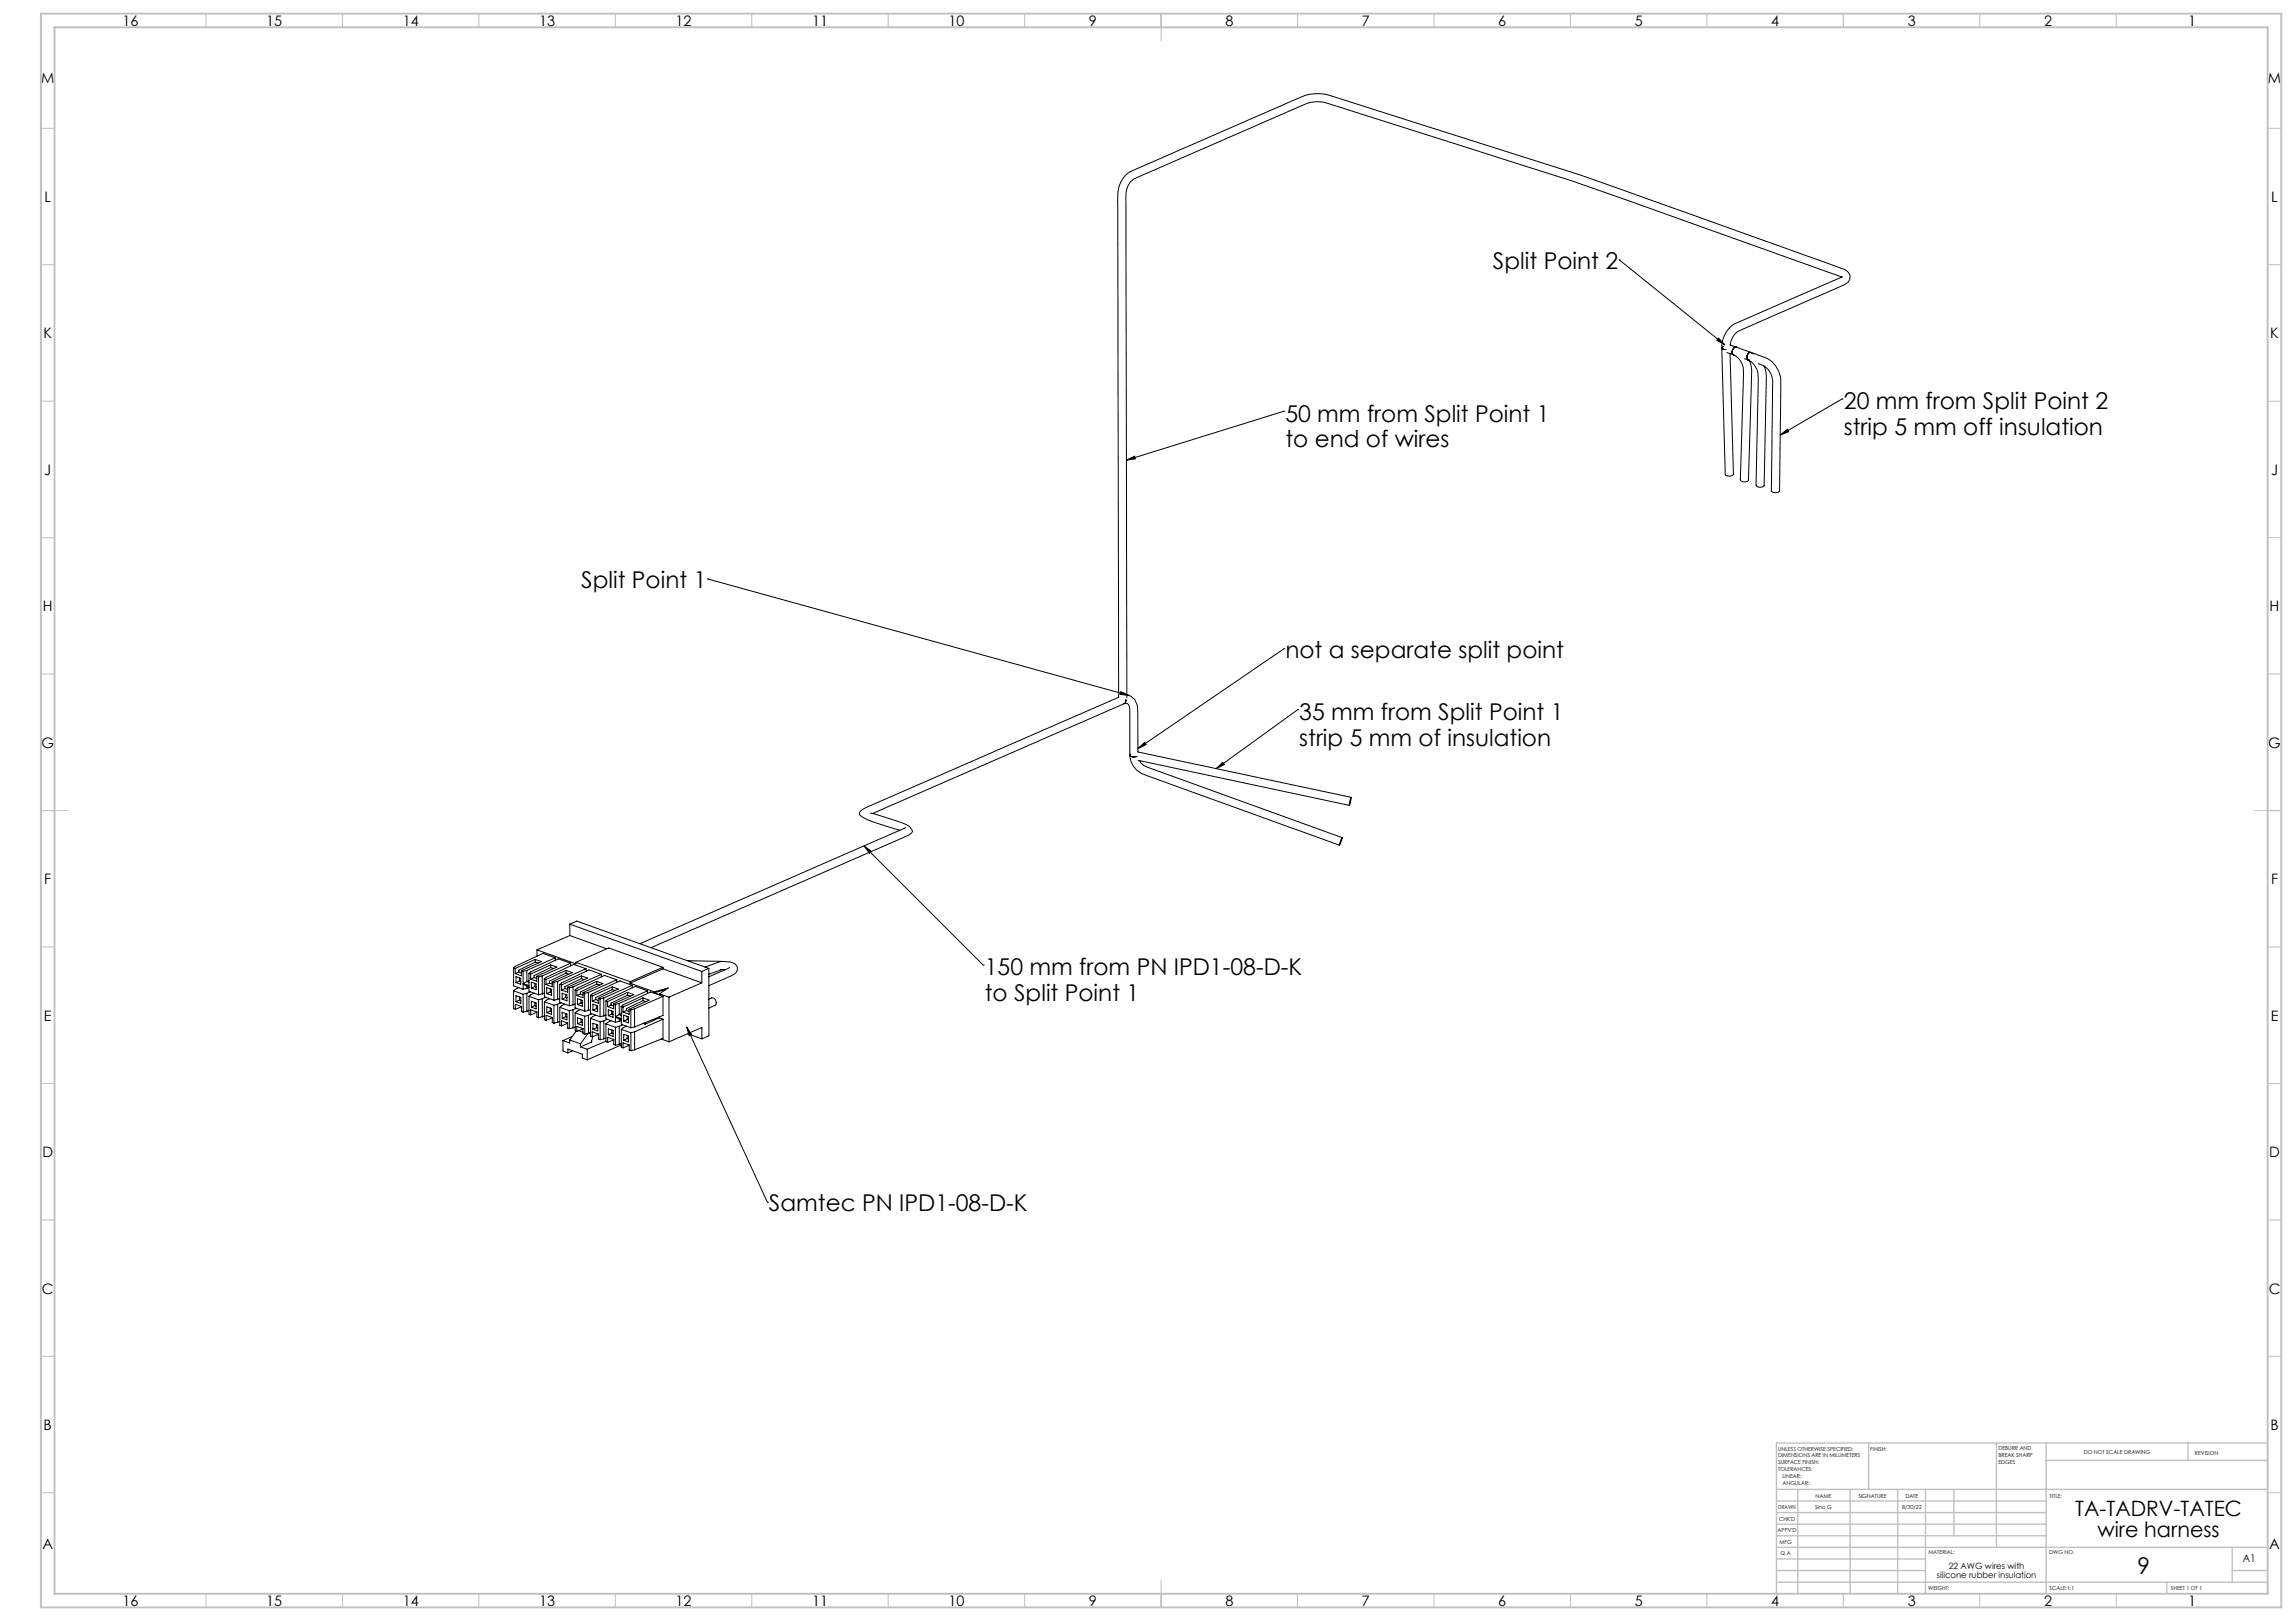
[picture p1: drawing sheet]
<svg xmlns="http://www.w3.org/2000/svg" width="841mm" height="594mm" viewBox="0 0 841 594" stroke-linecap="round" stroke-linejoin="round" font-family="sans-serif">
<defs><g id="words">
<g font-size="8.5">
<text x="547.1" y="98.5">Split Point 2</text>
<text x="675.7" y="150">20 mm from Split Point 2</text>
<text x="471" y="154.5">50 mm from Split Point 1</text>
<text x="675.7" y="159.5">strip 5 mm off insulation</text>
<text x="471" y="164">to end of wires</text>
<text x="213" y="215.4">Split Point 1</text>
<text x="471" y="241">not a separate split point</text>
<text x="476.1" y="263.8">35 mm from Split Point 1</text>
<text x="476.1" y="273.2">strip 5 mm of insulation</text>
<text x="360.9" y="357.4">150 mm from PN IPD1-08-D-K</text>
<text x="360.9" y="366.9">to Split Point 1</text>
<text x="281.8" y="443.7">Samtec PN IPD1-08-D-K</text>
<text x="783.3" y="576.7">9</text>
</g>
<g font-size="7.8">
<text x="760.5" y="555.6">TA-TADRV-TATEC</text>
<text x="768.6" y="563.3">wire harness</text>
</g>
<g font-size="5.3">
<text x="44.8" y="9.5">16</text>
<text x="97.6" y="9.5">15</text>
<text x="147.6" y="9.5">14</text>
<text x="197.6" y="9.5">13</text>
<text x="247.6" y="9.5">12</text>
<text x="297.6" y="9.5">11</text>
<text x="347.6" y="9.5">10</text>
<text x="399.1" y="9.5">9</text>
<text x="449.1" y="9.5">8</text>
<text x="499.1" y="9.5">7</text>
<text x="549.1" y="9.5">6</text>
<text x="599.1" y="9.5">5</text>
<text x="649.1" y="9.5">4</text>
<text x="699.1" y="9.5">3</text>
<text x="749.1" y="9.5">2</text>
<text x="801.8" y="9.5">1</text>
<text x="15.1" y="30.6">M</text>
<text x="831.1" y="30.6">M</text>
<text x="16.3" y="74">L</text>
<text x="832.3" y="74">L</text>
<text x="16" y="124">K</text>
<text x="832" y="124">K</text>
<text x="16.2" y="174">J</text>
<text x="832.2" y="174">J</text>
<text x="15.7" y="224">H</text>
<text x="831.7" y="224">H</text>
<text x="15.2" y="274">G</text>
<text x="831.2" y="274">G</text>
<text x="16.2" y="324">F</text>
<text x="832.2" y="324">F</text>
<text x="16.1" y="374">E</text>
<text x="832.1" y="374">E</text>
<text x="15.5" y="424">D</text>
<text x="831.5" y="424">D</text>
<text x="15.4" y="474">C</text>
<text x="831.4" y="474">C</text>
<text x="16" y="524">B</text>
<text x="832" y="524">B</text>
<text x="15.5" y="567.6">A</text>
<text x="831.5" y="567.6">A</text>
<text x="44.8" y="588.5">16</text>
<text x="97.6" y="588.5">15</text>
<text x="147.6" y="588.5">14</text>
<text x="197.6" y="588.5">13</text>
<text x="247.6" y="588.5">12</text>
<text x="297.6" y="588.5">11</text>
<text x="347.6" y="588.5">10</text>
<text x="399.1" y="588.5">9</text>
<text x="449.1" y="588.5">8</text>
<text x="499.1" y="588.5">7</text>
<text x="549.1" y="588.5">6</text>
<text x="599.1" y="588.5">5</text>
<text x="649.1" y="588.5">4</text>
<text x="699.1" y="588.5">3</text>
<text x="749.1" y="588.5">2</text>
<text x="801.8" y="588.5">1</text>
</g>
<text font-size="3.9" x="821.9" y="572.5">A1</text>
<g font-size="3.2">
<text x="714.1" y="574.9">22 AWG wires with</text>
<text x="709.7" y="578.1">silicone rubber insulation</text>
</g>
<g font-size="2">
<text x="651.6" y="531.6">UNLESS OTHERWISE SPECIFIED:</text>
<text x="685.4" y="531.6">FINISH:</text>
<text x="732.3" y="531.5">DEBURR AND</text>
<text x="732.3" y="534">BREAK SHARP</text>
<text x="763.6" y="533">DO NOT SCALE DRAWING</text>
<text x="804.3" y="533.2">REVISION</text>
<text x="651.6" y="534.1">DIMENSIONS ARE IN MILLIMETERS</text>
<text x="651.6" y="536.6">SURFACE FINISH:</text>
<text x="651.6" y="539.1">TOLERANCES:</text>
<text x="732.3" y="536.5">EDGES</text>
<text x="653.2" y="541.6">LINEAR:</text>
<text x="653.2" y="544.1">ANGULAR:</text>
<text x="665.3" y="549">NAME</text>
<text x="681" y="548.9">SIGNATURE</text>
<text x="698.2" y="548.9">DATE</text>
<text x="751.1" y="548.9">TITLE:</text>
<text x="651.6" y="553.1">DRAWN</text>
<text x="651.9" y="557.3">CHK'D</text>
<text x="665.1" y="553.1">Sino G</text>
<text x="697.1" y="552.9">8/30/22</text>
<text x="651.4" y="561.4">APPV'D</text>
<text x="652.1" y="565.8">MFG</text>
<text x="652.5" y="570">Q.A</text>
<text x="706.6" y="569.5">MATERIAL:</text>
<text x="751" y="569.5">DWG NO.</text>
<text x="706.6" y="582.5">WEIGHT:</text>
<text x="751.1" y="582.6">SCALE:1:1</text>
<text x="795.5" y="582.6">SHEET 1 OF 1</text>
</g>
</g></defs>
<g fill="none" stroke="#000" stroke-width=".37">
<path d="M593.4 95.2h.1M593.4 95.2l38.6 31.2M675 101.7l-28.1-10.2a2360 2360 0 0 0-128.6-43.5l-29.4-9.4a13.9 13.9 0 0 0-13.3 .7l-52.6 23a30.7 30.7 0 0 0-8.7 4.3 8.3 8.3 0 0 0-1.7 6.2l.3 182.9M675 101.4l-35.3 15.5a11.6 11.6 0 0 0-7.1 4.8 10.8 10.8 0 0 0-1.7 5.8M629.8 123.9l2.2 2.5-2.9-1.7zM630.9 127.5l.5 .5 1.1 .1M630.9 127.5l1.3 46.3a1.98 1.98 0 0 0 3-.1l-1.2-44.1M631.4 127.7v.5M631.7 126.9l-.8 .6 .5 .5M632.8 129.2l2.4 .8M633.9 126.4l2.3 .8M634 126.4a6.4 6.4 0 0 1 4.2-5.6l37.1-16.2a3 3 0 0 0 2.6-2.7 3 3 0 0 0-2-3.2l-68.9-24.7a987.2 987.2 0 0 0-65-21.6l-53.6-17.1a15.6 15.6 0 0 0-12.4 .6l-60.4 26.4a8.9 8.9 0 0 0-6 8.2l.3 185-87.4 38.2a23 23 0 0 0-7.3 3.6l-.3 .8a4.2 4.2 0 0 0 3 2.3l11.8 3.9"/>
<path d="M635.2 130a6.7 6.7 0 0 1 3.7 6.9l-1.1 38.9a1.8 1.8 0 0 0 2.9 .1l1.1-37.8a10.5 10.5 0 0 0-.9-6.2M635.2 130l.4 .2M636.2 127.2a1.65 1.65 0 0 0-1.3 1.1 1.65 1.65 0 0 0 .3 1.7M636.2 127.2l5.4 1.9a1.64 1.64 0 0 0-1.4 1.2 1.64 1.64 0 0 0 .4 1.7M636.2 127.2a1.68 1.68 0 0 0-1 2.8M639.3 131.5l1.3 .5M640.6 132l.4 .1M640.6 132a6.8 6.8 0 0 1 3.7 6.8l-.8 39a1.82 1.82 0 0 0 3 .1l.7-37.9a10.6 10.6 0 0 0-.8-5.9M641.6 129.1a22.3 22.3 0 0 1 7.6 3.3 11.3 11.3 0 0 1 3.4 10.2l-.5 37.2a1.91 1.91 0 0 1-3 0M641.7 129.2a1.59 1.59 0 0 0-1.5 1 1.59 1.59 0 0 0 .5 1.8l.4-.1M641.8 129.2l.7 .5M641.8 129.2a1.59 1.59 0 0 0-1.5 1 1.59 1.59 0 0 0 .3 1.7"/>
<path d="M644.3 133.3a7 7 0 0 1 5.3 8.4l-.5 38.1M470.5 150.7h.1M470.5 150.7l-57.7 17.9M652.4 159.4l2.6-2.1 .5 .9zM675 146.2h.1M675 146.2l-22.6 13.2M412.8 168.6l3-1.4 .3 .9zM259.4 212.2h.1M259.4 212.2l154.3 42.6M470.5 237.8h.1M470.5 237.8l-53.5 36.5M410.7 253.5l3 1.3-3.3-.3z"/>
<path d="M412 257.8l1.2 .1a3.2 3.2 0 0 1 .8 3.1v15.8M412 257.8l-92.2 40.3M412.5 256.4a1.07 1.07 0 0 1-.6 1.5M412.5 256.6v.7l-.5 .5M412.9 254.7l1.5 .4 1.4 1.2 1 2.3 .2 16.9M412.9 256.5l-.4 .4M414 276.8a8.3 8.3 0 0 0 6.9 7.6l69.9 25.3M414.4 276.4l-.4 .4 .5 .4h2.1l-1.6 .1-1-.5M415.3 277.1l-.1 .5M416.9 275.5l78.2 16.7M417 274.3l2.4-2.2 .6 .8zM417.1 278.6l77.4 16.5"/>
<path d="M417.6 278.7l1.5 1.8 1.2 .6 71.5 25.8M475.5 260.1h.1M475.5 260.1l-29.8 21.6M318.9 298.1a70 70 0 0 1 14.3 4.7l.5 .5a1.54 1.54 0 0 1 .4 1.9l-.8 .7-4.8 2.1-89.9 39.3M445.7 281.7l2.4-2.4 .6 .8zM495.1 292.2l-.6 2.9zM316.6 310l2.7 2-.7 .7zM316.6 310l43.7 43.7M331.9 303.2l-97.4 42.6M491.8 306.9l-.9 2.8zM208.8 338.7l2.5-1.2 48.5 17.4M208.8 338.7l48.4 17.3"/>
<path d="M208.8 338.7v4.1M188.2 354.7v6.5l3.5 1.3M188.2 354.7l.6 .2M188.8 354.9v1.9M189.1 357.9l1.7 .6v2.2l-1.7-.6zM190.1 356.2l-1.3 .6M190.1 356.2l1 .3M190.4 359.5l-1.3 .6M190.4 359.5l.4 .1M190.4 358.3v1.2M190.8 359.6h-.1M191.1 355.7v1.9l-2.3-.8"/>
<path d="M191.1 355.7l.6 .2M191.7 355.9v4.5M193 359.7h.1M193 359.7l-1.3 .7M193 359.7l.9 .3M193.1 355.6l-1.4 .3M193.1 355.6v4.1M193.8 356.7l.7 .2M193.8 356.7l.1 4.5-2.2-.8M193.9 359.3l-.8 .4M194.5 356.9v1.9M194.7 359.9l1.8 .6v2.2l-1.8-.6z"/>
<path d="M195.8 358.2l-1.3 .6M195.8 358.2l.9 .4M196.1 351.6l2.3 .8-7.3 3.3M196.1 351.6l-7.3 3.3M196.1 351.6v1M196.1 352.6l-6 2.9v.7M196.1 352.6l1.1 .3M196.7 357.7v1.9l-2.2-.8M196.7 357.7l.6 .3M196.8 348.1l14.2 5.1v-.6M196.8 348.1v2.3M197.3 358v6.5"/>
<path d="M198.7 357.6l-1.4 .4M198.7 357.6v6.6M199.5 358.7l.6 .2M199.5 358.7v6.6l3.5 1.2M200.1 358.9v1.9M201.8 353.6l2.2 .8-7.3 3.3M201.8 353.6l-7.3 3.3M201.8 353.6v1M201.8 354.6l-6.1 2.9 .1 .7M201.8 354.6l1 .3M202.4 359.8v1.8l-2.3-.8M202.4 359.8l.6 .2"/>
<path d="M203 360v6.5M203.5 351l-4.5-1.7-10.1 4.8-.7 .6M203.5 351v.9M203.5 351l-10.4 4.6M204.3 359.6l-1.3 .4M204.3 359.6l.1 6.6M207.4 355.6l2.3 .8-7.3 3.4M207.4 355.6l-7.3 3.3M207.4 355.6v1M207.4 356.6l-6 2.9v.7M207.4 356.6l1.1 .4M208.8 342.8l13.6 4.9"/>
<path d="M208.8 342.8l-12 5.3M209.1 353l-4.5-1.6-10.1 4.7-.7 .6M209.1 353v.9M209.1 353l-10.4 4.6M211 352.6l19.9 7.1M211 352.6l12.1-5.2 19.8 7.1M213.1 357.6l2.2 .8-7.3 3.4M213.1 357.6l-7.4 3.4M213.1 357.6v1M213.1 358.6l-6.1 2.9v.7M213.1 358.6l1 .4M214.7 355l.1 .9"/>
<path d="M214.7 355l-4.4-1.6-10.1 4.7-.7 .6M214.7 355l-10.4 4.6M218.7 359.6l2.2 .8-7.3 3.4M218.7 359.6l-7.3 3.4M218.7 359.6v1M220.4 357v1M220.4 357l-4.5-1.6-10.1 4.7-.7 .6M220.4 357l-10.4 4.6M226 359.1l-4.5-1.7-10.1 4.8-.7 .6M226 359.1v.9M226 359.1l-10.4 4.6M230.9 359.7v.6"/>
<path d="M242.9 354.5v.5M242.9 355l-12 5.3M242.9 355l14.3 5.1M242.9 354.5l-12 5.2M251.9 352l7.8 .2a31 31 0 0 1 9.2 .7 2.21 2.21 0 0 1 1.4 2 2.21 2.21 0 0 1-1.2 2l-9.3 4.3M257.2 356v4.1M259.8 354.9l-2.6 1.1M259.8 354.9v24.6l-2.6 1.2M263.9 355.2l2 .1M264.5 352.3l-6.2 2.1M264.7 355.3l-4.9 1.7M267.3 354.6l-7.5 3.4"/>
<path d="M360.3 353.7h.1M188.2 363.1v6.5l.6 .2M188.2 363.1l3.5 1.2M188.8 369.8v-1.8l2.3 .8v1.9l.6 .2M189.1 364.9l1.8 .6v2.2l-1.8-.6zM190.1 361.9l-1.9 1.2M190.4 366.5l.5 .2M190.4 365.3v1.2M190.4 366.5l-1.3 .6M191.1 368.9l-2.3 .9M191.7 362.5v-1.8l2.2 .8v1.7l3.4 1.3M191.7 364.3v6.6"/>
<path d="M193.1 361.2v1M193.1 364v6.6M193.1 362.2l-1.4 .3M193.1 364l-1.4 .3M193.1 370.6l-1.4 .3M193.9 365.1v6.5l.6 .3M193.9 365.1l3.4 1.3M193.9 361.9l-.8 .3M193.9 370.3l-.8 .3M194.3 363.4l-1.2 .6M194.5 371.9v-1.9l2.2 .8v1.9l.6 .2M194.7 366.9l1.8 .6v2.2l-1.8-.6z"/>
<path d="M195.8 364l-1.9 1.1M196 361.5l-1.3 .6M196 361.5l.5 .2M196 360.4v1.1M196 367.4v1.1M196 368.5l-1.3 .6M196 368.5l.5 .2M196.5 361.6h-.2M196.7 370.9l-2.2 1M197.3 366.4v6.5M198.7 364.2l-1.4 .3M198.7 366l-1.4 .4"/>
<path d="M198.7 366v6.6M198.7 372.6l-1.4 .3M199.5 367.1l3.5 1.3M199.5 367.1v6.6l.6 .2M199.5 363.9l-.8 .3M199.5 372.3l-.8 .3M200 365.4l-1.3 .6M200.1 373.9v-1.8l2.3 .7v1.9l.6 .2M200.3 361.9l1.8 .6v2.2l-1.8-.6zM200.4 368.9l1.7 .7v2.1l-1.7-.6zM201.4 360.2l1 .4M201.4 360.2l-1.3 .6"/>
<path d="M201.4 366l-1.9 1.1M201.6 363.5l-1.3 .6M201.6 363.5l.5 .2M201.6 362.4v1.1M201.6 369.4v1.1M201.6 370.5l-1.2 .6M201.6 370.5l.5 .2M202.1 363.6h-.1M202.4 372.9l-2.3 1M203 368.4v6.5M204.4 366.2l-1.4 .3M204.4 368l-1.4 .4"/>
<path d="M204.4 368v6.6M204.4 374.6l-1.4 .3M205.1 360.7v6.6l3.5 1.2M205.1 360.7l.6 .3M205.1 365.9l-.7 .3M205.1 369.1v6.6l.7 .2M205.1 369.1l3.5 1.3M205.1 374.3l-.7 .3M205.6 367.5l-1.2 .5M205.7 361v1.8M205.8 375.9l-.1-1.8 2.3 .8v1.8l.6 .2M206 370.9l1.8 .7v2.1l-1.8-.6z"/>
<path d="M206 364l1.8 .6v2.1l-1.8-.6zM207 362.2l-1.3 .6M207 362.2l1 .4M207 368l-1.9 1.1M207.3 365.5l-1.3 .6M207.3 365.5l.5 .2M207.3 364.4v1.1M207.3 371.4v1.2M207.3 372.6l-1.3 .5M207.3 372.6l.5 .1M207.8 365.6l-.2 .1M208 361.8v1.8l-2.3-.8"/>
<path d="M208 361.8l.6 .2M208 375l-2.2 .9M208.6 362v6.5M208.6 370.4v6.5M209.7 379.8l-3.4 1.5M210 361.6l-1.4 .4M210 361.6v6.6M210 368.2l-1.4 .3M210 370l-1.4 .4M210 370v6.7M210 376.7l-1.4 .2M210.7 371.2l.1 6.5 .6 .2"/>
<path d="M210.7 362.8l.7 .2M210.7 362.8v6.5l3.6 1.3M210.7 371.2l3.6 1.2M210.7 367.9l-.7 .3M210.8 376.3l-.8 .4M211.1 377.9l-2.3 3.2M211.2 369.5l-1.2 .5M211.4 377.9v-1.8l2.2 .8v1.8l.7 .2M211.4 363v1.8M211.6 372.9l1.8 .7v2.1l-1.8-.6zM211.6 366l1.8 .6v2.2l-1.8-.7zM212 377.7l1.6 .6"/>
<path d="M212.7 364.3l-1.3 .5M212.7 364.3l.9 .3M212.7 370l-2 1.2M212.9 367.6l-1.3 .5M212.9 367.6l.5 .1M212.9 366.4v1.2M212.9 373.4v1.2M212.9 374.6l-1.3 .5M212.9 374.6l.5 .1M213.4 367.6l-.1 .1M213.6 363.8v1.8l-2.2-.8M213.6 363.8l.6 .2"/>
<path d="M213.6 377l-2.2 .9M214.2 364l.1 6.6M214.3 372.4v6.5M215.1 378.8l.3 .1M215.4 378.9l-2.7 3.6M215.6 363.7l-1.4 .3M215.6 363.7v6.6M215.6 370.3l-1.3 .3M215.6 372.1l-1.3 .3M215.6 372.1l.1 6.6M215.7 378.7l-1.4 .2M216.4 364.8l.6 .2"/>
<path d="M216.4 364.8v6.5l3.5 1.3M216.4 373.2l3.5 1.2M216.4 373.2v6.5l.6 .2M216.4 370l-.8 .3M216.4 378.3l-.7 .4M216.4 378.4l-1 .5M216.9 371.5l-1.3 .6M217 365v1.8M217 379.9v-1.8l2.3 .8v1.8l.6 .3M217.2 379.9l-.4 1.9-4.1 1.8M217.3 375l1.7 .6v2.2l-1.7-.7zM217.3 368l1.7 .6v2.2l-1.7-.7z"/>
<path d="M218.3 366.3l-1.3 .5M218.3 366.3l1 .3M218.3 372l-1.9 1.2M218.5 369.6l-1.2 .5M218.5 369.6l.5 .1M218.5 368.4v1.2M218.6 375.4v1.2M218.6 376.6l-1.3 .5M218.6 376.6l.4 .2M218.7 360.6l-6 2.9v.8M218.7 360.6l1 .4M219 369.6l-.1 .1"/>
<path d="M219.3 365.8l.6 .2M219.3 365.8v1.9l-2.3-.9M219.3 379l-2.3 .9M219.9 366v6.6M219.9 374.4v6.6M221.3 365.7l-1.4 .3M221.3 365.7v6.6M221.3 372.3l-1.4 .3M221.3 374.1l-1.4 .3M221.3 374.1v6.6M222 366.8v6.5l3.5 1.3M222 375.2v6.5l.7 .3"/>
<path d="M222 366.8l.6 .2M222 375.2l3.5 1.2M222 372l-.7 .3M222.5 373.5l-1.2 .6M222.6 367v1.9M222.9 370l1.7 .6v2.2l-1.7-.6zM222.9 377l1.8 .6v2.2l-1.8-.6zM223.9 368.3l-1.3 .6M223.9 368.3l1 .3M223.9 374l-1.9 1.2M224.2 371.6l-1.3 .6M224.2 371.6l.4 .2"/>
<path d="M224.2 370.4v1.2M224.2 377.5v1.1M224.2 378.6l-1.3 .6M224.2 378.6l.5 .2M224.3 361.7l2.3 .7-7.3 3.4M224.3 361.7l-7.3 3.3M224.3 361.7v.9M224.3 362.6l-6 2.9v.8M224.3 362.6l1.1 .4M224.6 371.7h-.1M224.9 367.8v1.9l-2.3-.8M224.9 367.8l.6 .2"/>
<path d="M225.5 368v4.5M225.5 374.6v-1.8l2.2 .8v1.7l3.5 1.3M225.5 376.4l.1 6.6M226.8 371.8h.1M226.8 371.8l-1.3 .7M226.8 371.8l.9 .3M226.9 367.7l-1.4 .3M226.9 367.7v4.1M226.9 373.3v1M226.9 376.1v6.6M226.9 374.3l-1.4 .3M226.9 376.1l-1.4 .3"/>
<path d="M227.6 368.8l.7 .2M227.6 368.8l.1 4.5-2.2-.8M227.7 377.2v6.5l.6 .3M227.7 377.2l3.5 1.3M227.7 371.4l-.8 .4M227.7 374l-.8 .3M228.2 375.5l-1.3 .6M228.3 369v1.9M228.5 372l1.8 .6v2.2l-1.7-.6zM228.6 379l1.7 .6v2.2l-1.7-.6zM229.6 370.3l-1.3 .6M229.6 370.3l.9 .4"/>
<path d="M229.6 376.1l-1.9 1.1M229.8 373.6l-1.2 .6M229.8 373.6l.5 .2M229.8 372.5v1.1M229.8 379.5v1.1M230 363.7l2.2 .8-7.3 3.3M230 363.7l-7.4 3.3M230 363.7v1M230 364.7l-6.1 2.9v.7M230 364.7l1 .3M230.3 373.7h-.1M230.5 369.8l.7 .3"/>
<path d="M230.5 369.8v1.9l-2.2-.8M230.9 360.3l8.8 3.2M231.2 370.1v6.5M231.2 378.5v6.5M231.7 361.1l-4.5-1.7-10.1 4.8-.7 .6M231.7 361.1v.9M231.7 361.1l-10.4 4.6M232.5 369.7l-1.3 .4M232.5 369.7l.1 6.6M232.6 376.3l-1.4 .3M232.6 378.1l-1.4 .4M232.6 378.1v6.6"/>
<path d="M235.6 365.7l2.3 .8-7.4 3.3M235.6 365.7l-7.3 3.3M235.6 365.7v1M235.6 366.7l-6 2.9v.7M235.6 366.7l1.1 .3M235.7 375l.7 .3M236.4 374.7v.6M237.3 363.1l-4.5-1.7-10.1 4.8-.7 .6M237.3 363.1l-10.4 4.6M237.3 363.1v.9M239.7 363.5v.3M239.7 363.8l2 .7v-.3"/>
<path d="M239.7 363.5l5.2-1.5-3.2 2.2M241.5 373l-5.1 2.3M241.5 373l1.5 .5M241.5 372.7v.3M241.7 364.2l3.4 1.2M243 365.1l-4.6-1.6-10 4.7-.8 .6M243 365.1l-10.5 4.6M243 365.1v7l-10.4 4.2M243 373.5v7l-10.4 4.2M243 373.5l-10.4 4.6M244 362.6l-4.3 1.2M245.1 365.4l.1 16.4"/>
<path d="M251.6 376.3l1.9 2.8-.9 .4zM251.6 376.3l29.6 64.3M252 378.8l5.2 1.9M257.2 360.1l-12.1 5.3M259.8 366.1l1-.4a1.61 1.61 0 0 1 1.5 .9 1.61 1.61 0 0 1-.3 1.8l-2.2 1M206.3 381.3v3.9l1.8 .6M208.1 385.8v-1.4l5.3 1.9v1.4l1.8 .7M208.8 381.1v1.1l-2.5-.9M208.8 381.1l3.9 1.4M209.9 385l-1.8 .8M212.7 382.5v1.1M212.7 383.6l2.5 .9"/>
<path d="M215.2 384.5v3.9M221.3 380.7l-1.4 .3M222 380.4l-.7 .3M222 381.5l-6.8 3M222.7 382v-1.9l2.2 .8v1.9l.7 .2M224.9 381l-2.2 1M226.9 382.7l-1.3 .3M227.7 382.4l-.8 .3M227.7 382.9l-12.5 5.5M228.3 384v-1.9l2.3 .8v1.9l.6 .2M229.8 380.6l-1.2 .6M229.8 380.6l.5 .2"/>
<path d="M230.6 383l-2.3 1M232.6 384.7l-1.4 .3M242.3 380.7l2.9 1.1M257.2 380.7v-4.2l-12 5.3M281.2 440.6h.1"/>
</g>
<g fill="none" stroke="#c0c0c0" stroke-width=".37">
<path d="M75.5 5v5M125.5 5v5M175.5 5v5M225.5 5v5M275.5 5v5M325.5 5v5M375.5 5v5M425.5 5v10M475.5 5v5M525.5 5v5M575.5 5v5M625.5 5v5"/>
<path d="M675.5 5v5M725.5 5v5M775.5 5v5M15 47h5M831 47h5M15 97h5M831 97h5M15 147h5M831 147h5M15 197h5M831 197h5M15 247h5"/>
<path d="M831 247h5M15 297h10M826 297h10M15 347h5M831 347h5M15 397h5M831 397h5M15 447h5M831 447h5M15 497h5M831 497h5M15 547h5"/>
<path d="M831 547h5M425.5 579v10M75.5 584v5M125.5 584v5M175.5 584v5M225.5 584v5M275.5 584v5M325.5 584v5M375.5 584v5M475.5 584v5M525.5 584v5M575.5 584v5"/>
<path d="M625.5 584v5M675.5 584v5M725.5 584v5M775.5 584v5"/>
</g>
<g fill="none" stroke="#c0c0c0" stroke-width=".5">
<path d="M684.8 528.8v17M731.6 528.8v38.2M749.8 528.8v55.2M749.8 535.2h81.2M801.8 528.8v6.4M831 528.8h-180v55.2M651 545.8h180M651 558.5h98.8M651 554.3h98.8M651 550h98.8M658.8 545.8v38.2M678 545.8v38.2"/>
<path d="M695.4 545.8v38.2M705.6 545.8v38.2M716 545.8v17M651 579.8h180M651 562.8h98.8M651 575.5h54.6M651 571.3h54.6M651 567h180M794 579.8v4.2M818 575.5h13M818 567v12.8"/>
</g>
<path d="M15 5h821v584h-821zM20 10h811v574h-811z" fill="none" stroke="#c0c0c0" stroke-width=".7"/>
<path d="M251.6 376.3l1.9 2.8-.9 .4zM316.6 310l2.7 2-.7 .7zM410.7 253.5l3 1.3-3.3-.3zM445.7 281.7l2.4-2.4 .6 .8zM417 274.3l2.4-2.2 .6 .8zM412.8 168.6l3-1.4 .3 .9zM629.8 123.9l2.2 2.5-2.9-1.7zM652.4 159.4l2.6-2.1 .5 .9z" fill="#000"/>
<use href="#words"/>
</svg>
